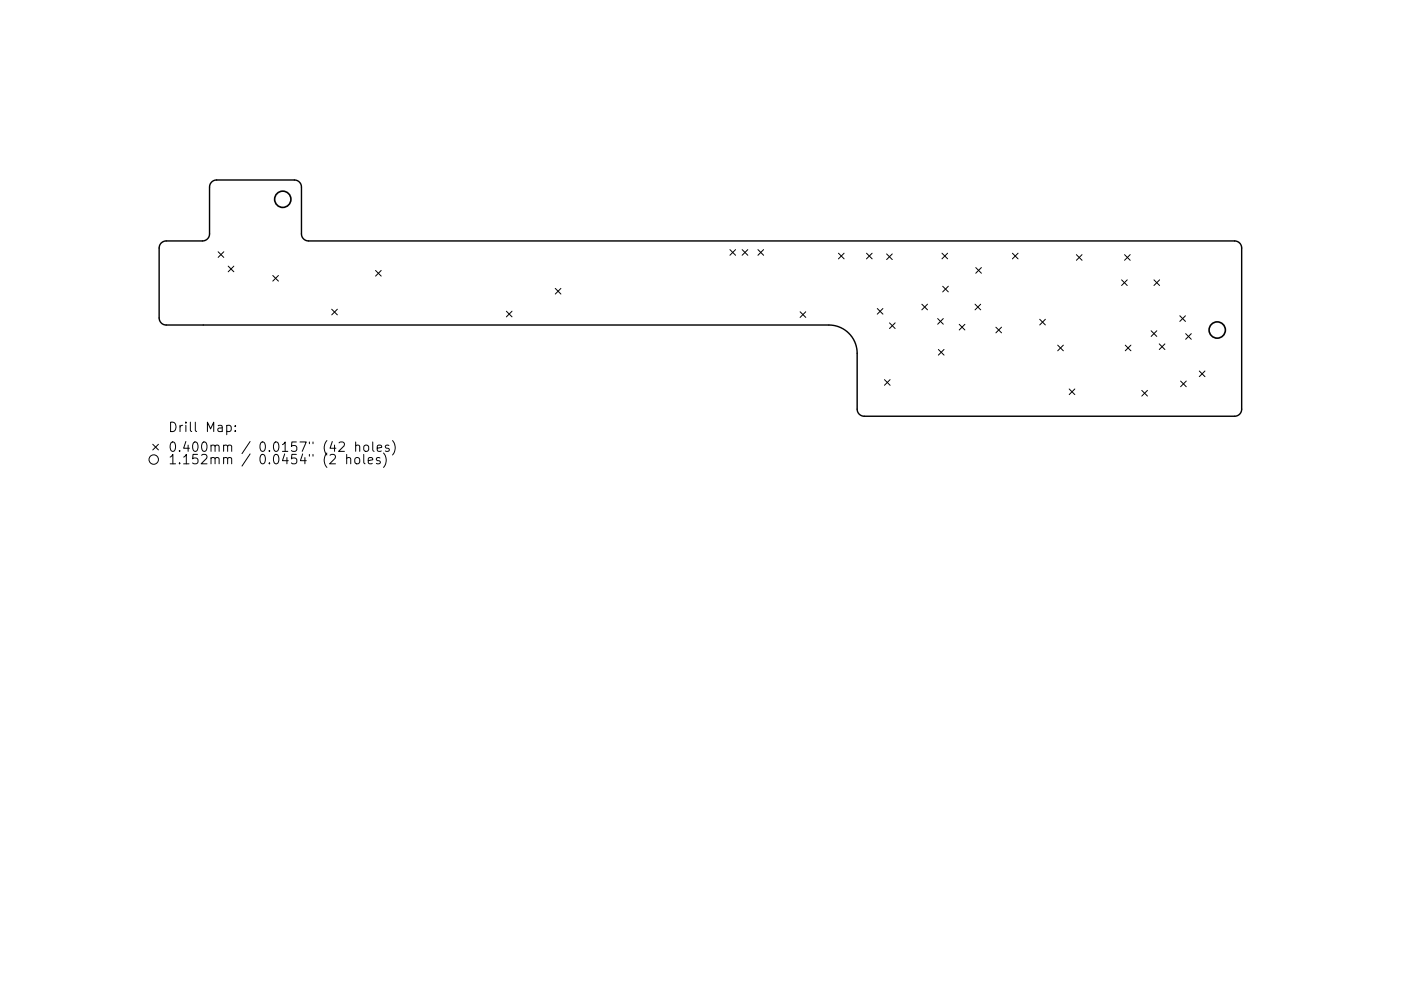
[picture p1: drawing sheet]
<svg xmlns="http://www.w3.org/2000/svg" width="297mm" height="210mm" viewBox="0 0 297 210" stroke-linecap="round" stroke-linejoin="round" font-family="sans-serif">
<defs><g id="words">
<g font-size="2.8">
<text x="35.6" y="91.7">Drill Map:</text>
<text x="35.6" y="95.9">0.400mm / 0.0157&quot; (42 holes)</text>
<text x="35.6" y="98.5">1.152mm / 0.0454&quot; (2 holes)</text>
</g>
</g></defs>
<path d="M44.9 38.6l.4-.3 .6-.1h16.5a1.5 1.5 0 0 1 1.5 1.5v9.9a1.5 1.5 0 0 0 1.5 1.5h196.4a1.5 1.5 0 0 1 1.5 1.5v34.2a1.5 1.5 0 0 1-1.5 1.5h-78.6a1.5 1.5 0 0 1-1.5-1.5v-11.8a6 6 0 0 0-6-6h-140.5a1.5 1.5 0 0 1-1.5-1.5v-14.9a1.5 1.5 0 0 1 1.5-1.5h7.7a1.5 1.5 0 0 0 1.5-1.5v-9.9l.2-.6z" fill="none" stroke="#000" stroke-width=".3"/>
<g fill="none" stroke="#000" stroke-width=".21">
<path d="M46.2 53.4l1.2 1.2M47.4 53.4l-1.2 1.2M48.4 56.5l1.2 1.2M49.6 56.5l-1.2 1.2M57.8 58.4l1.2 1.2M59 58.4l-1.2 1.2M79.6 57.4l1.2 1.2M80.8 57.4l-1.2 1.2M154.8 53l1.2 1.2M156 53l-1.2 1.2M157.3 53l1.2 1.2M158.5 53l-1.2 1.2"/>
<path d="M160.7 53l1.2 1.2M161.9 53l-1.2 1.2M177.8 53.7l1.2 1.2M179 53.7l-1.2 1.2M183.7 53.7l1.2 1.2M184.9 53.7l-1.2 1.2M188 53.9l1.2 1.2M189.2 53.9l-1.2 1.2M199.7 53.7l1.2 1.2M200.9 53.7l-1.2 1.2M206.9 56.8l1.2 1.2M208.1 56.8l-1.2 1.2"/>
<path d="M214.7 53.7l1.2 1.2M215.9 53.7l-1.2 1.2M228.2 54l1.2 1.2M229.4 54l-1.2 1.2M237.8 59.4l1.2 1.2M238.4 54l1.2 1.2M239 59.4l-1.2 1.2M239.6 54l-1.2 1.2M244.7 59.4l1.2 1.2M245.9 59.4l-1.2 1.2M70.3 65.6l1.2 1.2M71.5 65.6l-1.2 1.2"/>
<path d="M107.4 66l1.2 1.2M108.6 66l-1.2 1.2M117.7 61.2l1.2 1.2M118.9 61.2l-1.2 1.2M169.6 66.1l1.2 1.2M170.8 66.1l-1.2 1.2M186 65.5l1.2 1.2M187.2 65.5l-1.2 1.2M188.6 68.5l1.2 1.2M189.8 68.5l-1.2 1.2M195.4 64.5l1.2 1.2M196.6 64.5l-1.2 1.2"/>
<path d="M198.8 67.6l1.2 1.2M199 74.1l1.2 1.2M199.9 60.7l1.2 1.2M200 67.6l-1.2 1.2M200.2 74.1l-1.2 1.2M201.1 60.7l-1.2 1.2M203.4 68.8l1.2 1.2M204.6 68.8l-1.2 1.2M206.7 64.5l1.2 1.2M207.9 64.5l-1.2 1.2M211.1 69.4l1.2 1.2M212.3 69.4l-1.2 1.2"/>
<path d="M220.4 67.7l1.2 1.2M221.6 67.7l-1.2 1.2M224.3 73.2l1.2 1.2M225.5 73.2l-1.2 1.2M238.6 73.2l1.2 1.2M239.8 73.2l-1.2 1.2M244.1 70.2l1.2 1.2M245.3 70.2l-1.2 1.2M245.8 73l1.2 1.2M247 73l-1.2 1.2M250.1 67l1.2 1.2M251.3 67l-1.2 1.2"/>
<path d="M251.4 70.8l1.2 1.2M252.6 70.8l-1.2 1.2M254.3 78.7l1.2 1.2M255.5 78.7l-1.2 1.2M32.4 94.3l1.2 1.2M33.6 94.3l-1.2 1.2M48.1 90.3l.5-.1 .4 .4v.6l-.2 .3h-.7M49.9 91.4v.2M49.9 90.3v.2M71.9 94l.3-.2 .6 .1a.54 .54 0 0 1 .1 .7l-1.1 1.2h1.2M73.5 97.3a.5 .5 0 0 1 .9 .1v1M73.5 96.4v2"/>
<path d="M75.3 97.3a.54 .54 0 0 1 .5-.2 .54 .54 0 0 1 .5 .4v.5a.54 .54 0 0 1-.6 .4 .54 .54 0 0 1-.5-.4zM75.4 94.6a.5 .5 0 0 1 .9 .1v1.1M75.4 93.8v2M77.1 96.4v1.7l.3 .3M77.2 94.6a.54 .54 0 0 1 .6-.2 .54 .54 0 0 1 .4 .4v.6a.54 .54 0 0 1-.6 .4 .54 .54 0 0 1-.5-.4zM78.1 97.7l.9-.2-.1-.3-.5-.1-.3 .3 .1 .9h.7M79 93.8v1.7l.3 .3M80 95.1l.9-.2-.1-.4-.5-.1-.3 .3 .1 1h.7M80.6 97.2l-.5-.1-.3 .3 .1 .2 .7 .2v.5h-.8M81.3 96.1a2.29 2.29 0 0 1 0 3.1M82.5 94.5l-.5-.1-.3 .3 .1 .3 .7 .2v.5h-.8M83.2 93.5a2.29 2.29 0 0 1 0 3"/>
<path d="M187.5 80.5l1.2 1.2M188.7 80.5l-1.2 1.2M226.7 82.5l1.2 1.2M227.9 82.5l-1.2 1.2M242.1 82.8l1.2 1.2M243.3 82.8l-1.2 1.2M250.3 80.8l1.2 1.2M251.5 80.8l-1.2 1.2"/>
<circle cx="32.6" cy="97.5" r="1"/>
</g>
<g fill="none" stroke="#000" stroke-width=".35">
<circle cx="60" cy="42.3" r="1.73"/>
<circle cx="258.1" cy="70" r="1.73"/>
</g>
<use href="#words"/>
</svg>
